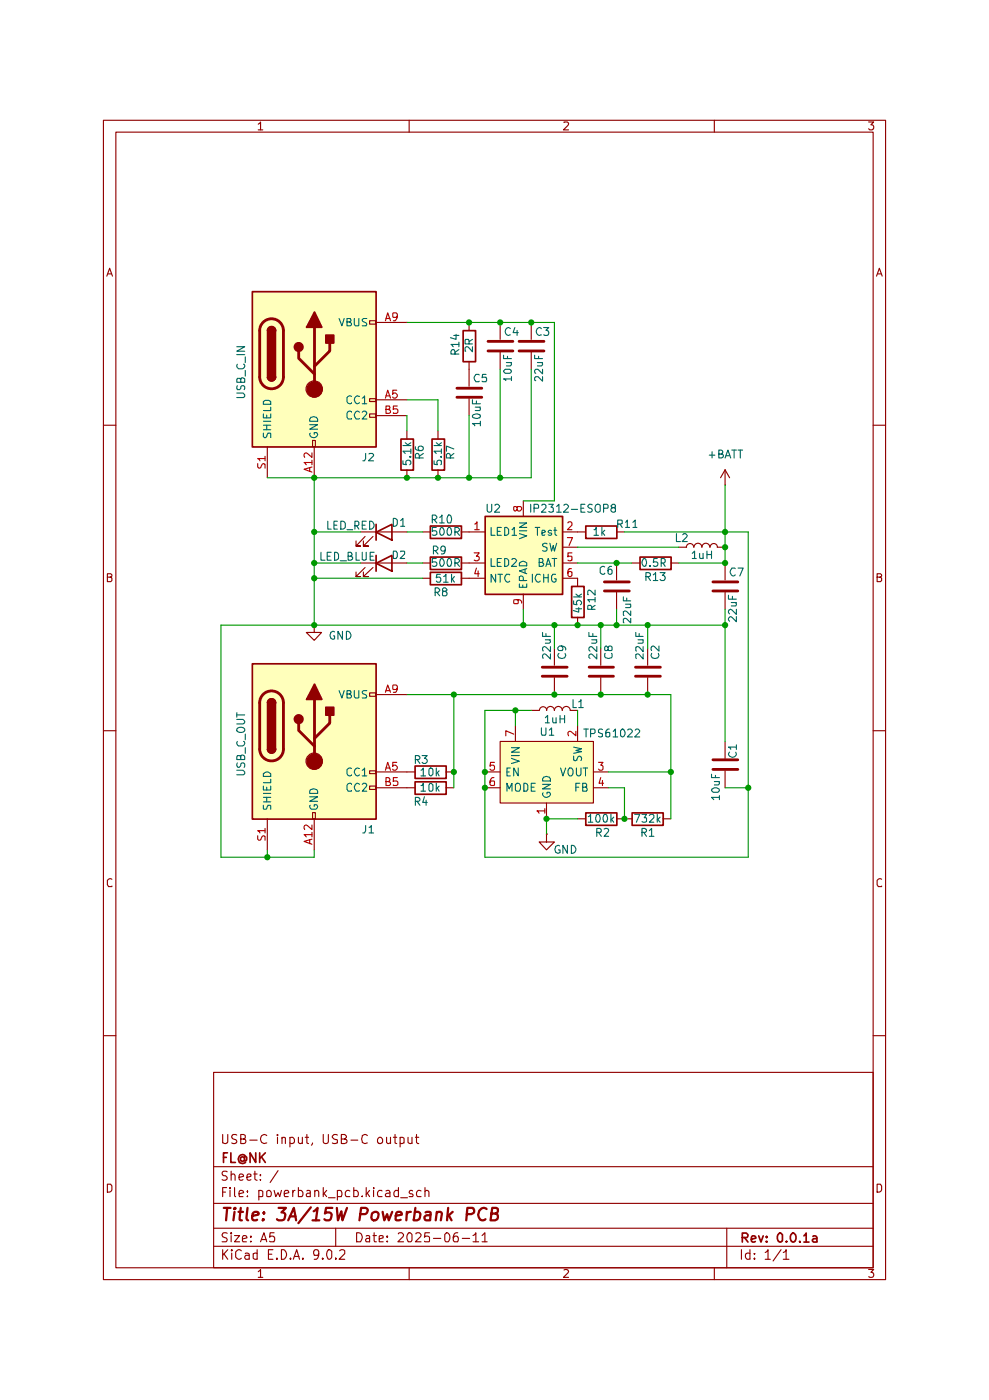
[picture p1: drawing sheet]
<svg xmlns="http://www.w3.org/2000/svg" width="148mm" height="210mm" viewBox="0 0 148 210" stroke-linecap="round" stroke-linejoin="round" font-family="sans-serif">
<g fill="none" stroke="#910000" stroke-width=".17">
<path d="M15.5 18h117.2v173.9h-117.2zM17.4 19.8h113.4v170.3h-113.4zM38.7 18.6l.3-.3v1.2M38.7 19.5h.7M61.3 18v1.8M84.5 18.4v-.1h.5l.2 .2v.1l-.8 .9h.8M107 18v1.8M130.1 18.3h.8l-.4 .4 .3 .1 .1 .2-.1 .4-.5 .1-.2-.2M16 41.4l.4-1.2 .4 1.2M16.2 41.1h.5M131.3 41.4l.4-1.2 .5 1.2M131.5 41.1h.5"/>
<path d="M15.5 63.8h1.9M130.8 63.8h1.9M16.1 86.5h.5l.2-.1v-.2l-.2-.2h-.5v1.2h.5l.2-.2v-.3l-.3-.2M131.4 86.5h.5l.2-.1v-.2l-.2-.2h-.5v1.2h.5l.2-.2v-.3l-.3-.2M15.5 109.6h1.9M130.8 109.6h1.9M16.8 131.8a.45 .45 0 0 0-.7 .2v.7l.2 .2h.5v-.1M132.1 131.8a.45 .45 0 0 0-.7 .2v.7l.2 .2h.5v-.1M15.5 155.3h1.9M130.8 155.3h1.9M16.1 177.5h.5l.2 .3v.6l-.4 .3h-.3zM32 160.8h98.8v29.3h-98.8z"/>
<path d="M32 174.9h98.8M33.4 170.1v1.3h.2h.3l.2-.2v-1.1M33.4 178.7h.4M34 178.1h-.6v1.3M34 175.7l-.5-.1-.2 .3 .1 .3 .4 .1 .2 .2a.33 .33 0 0 1-.2 .5l-.5-.1M34.5 178.1v.1v-.1v.1M34.5 178.5v.9M34.6 176.2l.2-.2 .3 .1 .1 .9M34.6 175.6v1.4M35.1 178.1v1.1l.2 .2M35.5 170.2l-.2-.1-.5 .1a.47 .47 0 0 0 0 .5 .47 .47 0 0 0 .5 .2 .33 .33 0 0 1 .1 .5h-.2h-.5M35.8 179l.7-.2-.1-.2-.4-.1-.2 .2 .1 .7h.5"/>
<path d="M35.8 176.5l.7-.1-.1-.3-.4-.1-.2 .3v.5l.2 .2 .4-.1M36.1 170.8l.6-.1v-.4l-.2-.2h-.4v1.3h.5a.36 .36 0 0 0 .1-.5l-.2-.1M37 176.5l.6-.1v-.3l-.4-.1-.2 .3v.5l.2 .2 .4-.1M37.1 179.3l-.1 .1 .1-.1v.1M37.1 178.6v.1l-.1-.1h.1v.1M37.4 170.9h1.1M38 176h.5M38.2 175.6v1.2l.3 .2M38.8 178.6l.3-.1 .3 .1v.7l-.6 .1M38.8 178.5v1.4M39 176.9v.1l-.1-.1 .1 .1M39 176.1v.2l-.1-.1 .1-.1v.2"/>
<path d="M40 178.6l.4-.1a.59 .59 0 0 1 .1 .9l-.5-.1zM40 170.3l-.1-.1a.64 .64 0 0 0-.9 .6 .64 .64 0 0 0 1 .6M41.1 178.5l.2 .9 .4-.6 .2 .6 .3-.9M41.6 170.1l-.1 .1 .1 .1 .1-.1-.1-.1v.2M41.6 170.5v.9M41.7 175.5l-1.2 1.8M42.2 170.7l.2-.2 .4 .1v.8M42.2 170.5v.9M42.6 179l.7-.2-.2-.3-.4 .1-.1 .6 .1 .2h.5M43.4 170.6l.5-.1a.6 .6 0 0 1 .1 .9h-.1h-.5M43.4 170.5v1.5M43.9 178.5v.9"/>
<path d="M44.2 178.5l-.3 .1v.2M44.7 178.1v1.3l.6-.1a.6 .6 0 0 0-.2-.8l-.4 .1M44.7 170.5v.8l.2 .1h.4M45.3 170.5v.9M45.7 170.5h.5M46 178.6l.1-.1 .4 .1v.8h-.5l-.1-.3 .2-.2 .4-.1M46 170.1v1.3h.2M46.8 171.4l-.1 .3M47.2 178.6a.33 .33 0 0 1 .5 0l.1 .8M47.2 178.5v.9M48.4 170.1v1.1l.3 .2h.2l.3-.2v-1.1M48.4 178.1v1.3"/>
<path d="M48.5 178.9l.4 .5M48.9 178.5l-.5 .6M49.2 179.6h1M50.5 178.6l.5-.1a.67 .67 0 0 1 .1 .9h-.6M50.5 170.2l-.5-.1-.2 .2v.2l.2 .3 .5 .1v.5h-.2h-.5M50.5 178.5v1.4M51.1 170.8h.5l.3-.3v-.2l-.3-.2h-.5v1.3h.8l.1-.4-.1-.1-.3-.1M52.4 178.6l-.4-.1a.59 .59 0 0 0-.1 .9h.5M52.6 170.9h1M53 178.1v1.3l.6-.1a.6 .6 0 0 0-.2-.8l-.4 .1M54.3 179.3l-.1 .1 .1-.1v.1M54.9 178.1v1.3"/>
<path d="M55 170.3l-.2-.2-.5 .2-.1 .4 .1 .6a.64 .64 0 0 0 .7 .1M55 178.9l.4 .5M55.4 178.5l-.5 .6M56 178.1v.1v-.1v.1M56 178.5v.9M56.6 170.7l.2-.2h.3a.6 .6 0 0 1 .1 .9h-.1h-.5v-.2zM57.2 178.6l-.4-.1a.59 .59 0 0 0-.1 .9h.5M57.8 178.6l.5-.1 .1 .2v.7h-.6l-.1-.2 .1-.2 .6-.2M57.9 170.5v.8a.42 .42 0 0 0 .6 .1M58.5 170.5v.9M58.9 170.5h.5M59.2 170.1v1.3h.2"/>
<path d="M59.7 178.1v1.3l-.6-.1a.6 .6 0 0 1 .2-.8l.4 .1M59.9 170.6l.4-.1 .2 .2v.7h-.2h-.4M59.9 170.5v1.5M60 179.6h1M61.1 170.5v.8a.4 .4 0 0 0 .6 .1M61.7 170.5v.9M61.8 178.6l-.3-.1-.2 .2 .2 .3h.2l.2 .2-.1 .2h-.5M62.2 170.5h.5M62.4 170.1v1.2l.2 .1h.1M63.1 178.6l-.4-.1a.59 .59 0 0 0-.1 .9h.5M63.7 178.6l.1-.1 .4 .1 .1 .8M63.7 178.1v1.3"/>
<path d="M131.4 177.5h.5l.2 .3v.6l-.4 .3h-.3zM32 186.9h98.8M32 184.1h98.8M32 180.4h98.8M33.4 187.4v1.4M33.5 188l.6 .8M34 184.9l-.1-.1-.5 .1a.47 .47 0 0 0 0 .5 .47 .47 0 0 0 .5 .2 .34 .34 0 0 1 0 .6h-.6M34.1 187.4l-.7 .8M34.6 184.8l-.1 .1 .1 .1 .1-.1-.1-.1v.2M34.6 185.3v.9M34.7 187.4l-.1 .1h.1h.1l-.1-.1v.1M34.7 187.9v.9"/>
<path d="M35.1 185.3h.8l-.8 .9h.8M36.2 187.5a.4 .4 0 0 0-.6 0l-.3 .2v.8l.3 .2a.4 .4 0 0 0 .6-.1M36.3 185.8l.7-.2-.1-.3h-.4l-.2 .2 .1 .7h.5M36.7 188l.4-.1 .2 .1v.8M37.3 188.2h-.5a.34 .34 0 0 0 0 .6l.5-.1M37.6 186.1l-.1 .1 .1-.1v.1M37.6 185.3v.2l-.1-.1 .1-.1v.2M38.5 188l-.1-.1-.5 .1v.6l.3 .2 .3-.1M38.5 187.4v1.4M38.7 190.7l.3-.4v1.2M38.7 191.5h.7M39 186.2l.5-1.4 .5 1.4"/>
<path d="M39.2 185.8h.7M40.2 188h.5M40.9 187.4h-.7v1.4h.7M41.1 184.8h-.6l-.1 .7 .2-.2 .5 .1v.2v.6l-.7-.1M41.5 188.6l.1 .1-.1 .1-.1-.1 .1-.1v.2M42.2 187.4a.72 .72 0 0 1 .7 .7 .72 .72 0 0 1-.7 .7zM43.5 188.6l.1 .1-.1 .1-.1-.1 .1-.1v.2M43.9 188.8l.5-1.4 .5 1.4M44.1 188.4h.7M45.4 188.6v.2l-.1-.1 .1-.1v.2M47.8 188l-.1 .2h-.6l-.1-.2 .1-.5 .4-.1 .2 .1a1.08 1.08 0 0 1-.3 1.3h-.3M48.3 188.6l.1 .1-.1 .1v-.1v-.1v.2"/>
<path d="M49.1 187.5l.3-.1 .3 .2-.1 1a.33 .33 0 0 1-.5 .1v-.1a1.1 1.1 0 0 1 0-1.1zM50.3 188.6l.1 .1-.1 .1v-.2v.2M50.3 184.1v2.8M50.9 187.5a.48 .48 0 0 1 .7 0v.5l-.8 .8h.8M53.4 184.8a.76 .76 0 0 1 .8 .5 .76 .76 0 0 1-.2 .9h-.6zM54.9 185.3h.5v.9h-.5l-.1-.4 .1-.1 .5-.1M55.9 185.3h.5M56 184.8v1.2l.1 .2h.3M56.8 185.8l.6-.2v-.3h-.2h-.4v.9h.6M58 186.1l.1 .1-.1-.1v.1M58 185.3l.1 .1-.1 .1v-.2v.2M59.7 185l.2-.2h.3l.3 .3v.2l-.9 .9h.9"/>
<path d="M61.1 184.9l.4-.1 .2 .3-.1 1v.1h-.5v-.1a1.05 1.05 0 0 1 0-1.2zM61.3 190.1v1.8M62.3 185l.2-.2h.3l.3 .3v.2l-.9 .9h.9M64.3 184.8h-.6l-.1 .7 .2-.2 .5 .1v.7v.1l-.7-.1M64.9 185.7h1.1M66.9 184.8a.78 .78 0 0 1 .2 1.4h-.3l-.2-.3v-.8zM68.6 184.8a.57 .57 0 0 0-.7 .6l.1 .7 .6 .1 .1-.3-.1-.5-.4-.1-.3 .3M69.3 185.7h1.1M70.9 185.3l.4-.5v1.4M70.9 186.2h.8M72.2 185.3l.4-.5v1.4M72.2 186.2h.8"/>
<path d="M84.5 190.4l.4-.1 .2 .1 .1 .3-.8 .8h.8M107 190.1v1.8M108.9 184.1v6M111.1 187.4v1.4M112.4 188l-.2-.1-.4 .1a.6 .6 0 0 0 .1 .8l.5-.1M112.4 187.4v1.4M113 188.6l.1 .1-.1 .1-.1-.1 .1-.1v.2M113 188h.1h-.1h-.1h.1M114.6 187.8l.5-.4v1.4M114.6 188.8h.8M117 187.4l-1.2 1.7M117.3 187.8l.4-.2 .1-.2v1.4"/>
<path d="M117.3 188.8h.9M130.1 190.3h.8l-.4 .5a.4 .4 0 0 1 .4 .3 .4 .4 0 0 1-.3 .4l-.5-.1"/>
</g>
<g fill="none" stroke="#910000" stroke-width=".25">
<path d="M33.5 173.5h.4M34.1 172.8h-.6v1.5M34.6 172.8v1.5h.7M36.6 173.6a.34 .34 0 0 0-.6 0v.4l.3 .1 .3-.1M36.6 173.4v.6h.3l.1-.5-.4-.3-.2-.1a.72 .72 0 0 0-.7 .7l.2 .5a.72 .72 0 0 0 .9 0M38.3 172.8v1.5l-.8-1.5v1.5M38.9 172.8v1.5M39.2 173.4l.6 .9M39.8 172.8l-.9 .9M111.2 185.5h.7l.2-.4-.3-.2h-.6v1.3M111.5 185.5l.6 .7M112.6 185.8l.6-.2v-.2l-.5-.1-.1 .2v.6l.1 .1 .5-.1"/>
<path d="M113.7 185.3l.3 .9 .3-.9M114.9 186.1v.1l-.1-.1 .1 .1M114.9 185.4v.1h-.1l.1-.1v.1M116.8 184.9h.2l.2 .2v.9l-.2 .2a.72 .72 0 0 1-.6-.6 .72 .72 0 0 1 .4-.7zM117.8 186.1h.1l-.1 .1M118.7 184.9a.76 .76 0 0 1 .6 .6 .76 .76 0 0 1-.4 .7 .72 .72 0 0 1-.6-.6 .72 .72 0 0 1 .4-.7zM119.8 186.1v.1v-.1v.1M120.4 185.3l.4-.4v1.3M120.4 186.2h.8M121.8 185.4l.1-.1 .4 .1 .1 .8M122.4 185.6l-.5 .1-.2 .2v.2l.2 .1 .5-.1"/>
</g>
<g fill="none" stroke="#910000" stroke-width=".34">
<path d="M33.5 181.1h1M34 181.1l-.1 1.9M35.1 181.7l-.1 1.3M35.2 181.1l-.1 .1v.1l.2-.1-.1-.1-.1 .2M35.7 181.7h.7M36.1 181.1l-.2 1.8 .3 .1M37.1 181.1l-.2 1.5 .1 .3 .2 .1M37.8 182.3l.9-.2 .1-.2-.1-.1a.6 .6 0 0 0-.9 .1v.7v.3l.2 .1 .5-.1M39.5 182.8v.1l-.1 .1 .1-.2-.1 .2M39.5 181.8l.1 .1h-.1v-.1v.1M41.7 181.1h1.1l-.6 .7a.48 .48 0 0 1 .6 .3l-.2 .7a.87 .87 0 0 1-1.1 0M43.2 183l.8-1.9 .4 1.9"/>
<path d="M43.4 182.4h.9M46.6 181l-1.9 2.4M46.8 183h1M47 181.6l.6-.5-.3 1.9M49.8 181.1h-.9l-.2 .8 .2-.1 .6 .1 .2 .2-.2 .7-.2 .2h-.4l-.3-.2M50.5 181.1l.1 1.9 .5-1.4 .2 1.4 .7-1.9M54 182h.7a.5 .5 0 0 0 .4-.4 .5 .5 0 0 0-.3-.5h-.7l-.3 1.9M55.8 181.9l.3-.2a.48 .48 0 0 1 .6 .3l-.1 .5a.54 .54 0 0 1-.3 .5 .54 .54 0 0 1-.6-.2l-.1-.3zM57.3 181.7l.3 1.3 .4-1 .3 1 .5-1.3M59.3 182.3l.9-.2-.1-.3-.2-.1-.5 .1-.1 .8v.3l.1 .1 .6-.1M61 181.7l-.1 1.3M61.6 181.7a.48 .48 0 0 0-.6 .3"/>
<path d="M62.1 181.8l.6-.1 .3 .3-.2 .8-.3 .2-.5-.1M62.2 181.1l-.2 1.9M63.8 181.8l.1-.1 .6 .1-.1 1.2M64.5 182.1l-.6 .1-.3 .3 .1 .4 .1 .1 .6-.1M65.4 181.9a.44 .44 0 0 1 .8 0l-.2 1.1M65.4 181.7l-.1 1.3M67.1 181.1l-.1 1.9M67.2 182.2l.4 .8M67.8 181.7l-.7 .7M69.9 182h.7l.4-.1v-.2v-.5l-1-.1-.2 1.9M72.9 181.3a.62 .62 0 0 0-.8-.1 .99 .99 0 0 0-.5 .9 .99 .99 0 0 0 .6 .9l.5-.2M73.6 181.9h.8l.2-.3-.1-.4-.8-.1-.2 1.9h.7l.3-.2 .1-.3a.48 .48 0 0 0-.3-.6"/>
</g>
<g fill="#ffb">
<path d="M37.8 43.7h18.5v23.3h-18.5z"/>
<path d="M74.9 111.2h14v9.2h-14z"/>
<path d="M72.6 77.4h11.6v11.7h-11.6z"/>
<path d="M37.8 99.5h18.5v23.3h-18.5z"/>
</g>
<path d="M38.9 49.6v6.9M73.1 51.2h3.7M73.1 52.6h3.7M77.8 51.2h3.7M77.8 52.6h3.7" fill="none" stroke="#910000" stroke-width=".42"/>
<path d="M55.4 48.1h.9v.5h-.9zM55.4 59.8h.9v.4h-.9zM74.9 48.3v2.6M74.9 52.7v2.7M79.6 48.3v2.6M79.6 52.7v2.7M46.8 66h.4v1h-.4zM55.4 62.1h.9v.5h-.9z" fill="none" stroke="#910000" stroke-width=".17"/>
<path d="M37.8 43.7h18.5v23.3h-18.5z" fill="none" stroke="#910000" stroke-width=".25"/>
<path d="M40.1 49.6h1.2v6.9h-1.2z" fill="#910000"/>
<path d="M40.1 49.6h1.2v6.9h-1.2zM40.1 49.6a.59 .59 0 0 1 .6-.6 .59 .59 0 0 1 .6 .6" fill="none" stroke="#910000" stroke-width=".25"/>
<path d="M40.3 49.2a.59 .59 0 0 1 .6-.2 .59 .59 0 0 1 .4 .6h-1.2z" fill="#910000"/>
<path d="M40.1 49.6a.59 .59 0 0 1 .6-.6 .59 .59 0 0 1 .6 .6M40.1 56.5a.59 .59 0 0 0 .6 .6 .59 .59 0 0 0 .6-.6" fill="none" stroke="#910000" stroke-width=".25"/>
<path d="M38.9 49.6a1.78 1.78 0 0 1 1.8-1.8 1.78 1.78 0 0 1 1.8 1.8M38.9 56.5a1.78 1.78 0 0 0 1.8 1.8 1.78 1.78 0 0 0 1.8-1.8" fill="none" stroke="#910000" stroke-width=".42"/>
<path d="M40.1 56.5h1.2a.59 .59 0 0 1-.6 .6 .59 .59 0 0 1-.6-.6z" fill="#910000"/>
<path d="M40.1 56.5a.59 .59 0 0 0 .6 .6 .59 .59 0 0 0 .6-.6" fill="none" stroke="#910000" stroke-width=".25"/>
<path d="M42.5 49.6v6.9" fill="none" stroke="#910000" stroke-width=".42"/>
<circle cx="44.7" cy="52" r=".64" fill="#910000"/>
<circle cx="44.7" cy="52" r=".64" fill="none" stroke="#910000" stroke-width=".25"/>
<path d="M47.1 46.8l1.1 2.3h-2.3z" fill="#910000"/>
<path d="M47.1 46.8l1.1 2.3h-2.3z" fill="none" stroke="#910000" stroke-width=".25"/>
<path d="M44.7 52.6v1.1l2.4 2.4M47.1 49.1v9.3M49.4 51.4v1.2l-2.3 2.3" fill="none" stroke="#910000" stroke-width=".42"/>
<circle cx="47.1" cy="58.4" r="1.23" fill="#910000"/>
<circle cx="47.1" cy="58.3" r="1.23" fill="none" stroke="#910000" stroke-width=".17"/>
<path d="M48.8 50.2h1.2v1.2h-1.2z" fill="#910000"/>
<g fill="none" stroke="#910000" stroke-width=".25">
<path d="M48.8 50.2h1.2v1.2h-1.2zM69.4 49.6h1.8v4.6h-1.8zM56.3 79.8l2.4-1.2v2.4zM56.3 78.6v2.4M60.1 65.8h1.8v4.7h-1.8zM64.5 78.9h4.6v1.8h-4.6zM64.7 65.8h1.9v4.7h-1.9zM72.7 77.4h11.6v11.7h-11.6zM87.8 78.9h4.6v1.8h-4.6zM37.8 99.5h18.5v23.3h-18.5zM85.6 87.9h1.9v4.7h-1.9zM95.9 83.5h4.6v1.9h-4.6z"/>
<path d="M62.2 117.2h4.6v1.9h-4.6zM62.2 114.9h4.6v1.8h-4.6zM87.8 121.9h4.6v1.8h-4.6zM94.7 121.9h4.7v1.8h-4.7z"/>
</g>
<g fill="none" stroke="#910000" stroke-width=".17">
<path d="M56.3 48.3h4.7M56.3 59.9h4.7M70.3 48.3v1.2M70.3 54.2v3.7M70.3 59.8v2.5M40 67v4.6M47.1 67v4.6M54 79.8h7M56.3 62.3h4.7M61 64.6v1.2M61 70.4v1.2M63.3 79.8h1.1"/>
<path d="M65.6 64.6v1.2M65.6 70.4v1.2M69.1 79.8h3.5M78.4 75.1v2.3M84.2 79.8h3.5M92.4 79.8h1.2M108.6 72.7h.1M108.6 70.4v2.3M108.6 70.4l-.7 1.2M108.6 70.4l.7 1.2M54.7 80.4l-1.4 1.5h.7h-.7v-.8M55.9 80.4l-1.5 1.5h.8h-.8v-.8"/>
<path d="M70.3 84.4h2.3M70.3 86.7h2.3M78.4 89.1v2.3M84.2 86.7h2.3v1.2M84.2 82h2.3M84.2 84.4h2.3M86.5 92.5v1.2M92.4 84.4v2.6M92.4 88.8v2.6M94.7 84.4h1.1M100.5 84.4h1.2M101.7 82h1.2"/>
<path d="M102.8 82a.55 .55 0 0 1 .6-.5 .55 .55 0 0 1 .5 .5M104 82a.59 .59 0 0 1 .6-.6 .59 .59 0 0 1 .6 .6 .59 .59 0 0 1 .5-.6 .59 .59 0 0 1 .6 .6M106.4 82a.55 .55 0 0 1 .5-.5 .55 .55 0 0 1 .6 .5M107.4 82h1.2M108.6 84.4v2.6M108.6 88.8v2.6M55.4 103.9h.9v.5h-.9zM55.4 115.6h.9v.4h-.9zM55.4 117.9h.9v.5h-.9zM61 115.7h1.1M61 118.1h1.1M66.8 115.7h1.2"/>
<path d="M66.8 118.1h1.2M72.6 115.7h2.3M72.6 118.1h2.3M74.9 111.2h14v9.2h-14zM77.2 108.8v2.4M79.6 106.5h1.2M80.8 106.5a.55 .55 0 0 1 .6-.5 .55 .55 0 0 1 .5 .5M81.9 106.5a.59 .59 0 0 1 .6-.6 .59 .59 0 0 1 .6 .6 .59 .59 0 0 1 .6-.6 .59 .59 0 0 1 .5 .6 .59 .59 0 0 1 .6-.6 .59 .59 0 0 1 .6 .6h1.1M86.5 108.8v2.4M88.9 115.7h2.3M88.9 118.1h2.3M108.6 111.2v2.5"/>
<path d="M108.6 115.6v2.5M46.8 121.8h.4v1h-.4zM81.9 125.1v1.1h1.2l-1.2 1.2-1.1-1.2h1.1M81.9 125.1h.1M81.9 120.4v2.4M86.5 122.8h1.2M92.4 122.8h2.3M99.3 122.8h1.2"/>
</g>
<g fill="none" stroke="#b90000" stroke-width=".17">
<path d="M57.7 48.1l.4-1.2 .4 1.2M57.7 59.7l.4-1.2 .4 1.2M57.8 47.8h.6M57.8 59.4h.6M59.4 58.5h-.6v.6l.2-.2h.3l.2 .3v.2l-.2 .3h-.3l-.2-.2M59.5 47.4l-.1 .2h-.5l-.1-.6 .6-.1 .1 .2v.5l-.1 .3-.2 .2h-.3M38.6 69.5v.5l.2 .2h.1l.2-.2 .2-.4 .2-.1 .2 .1v.6M39.7 68.7h-1.1l.3 .4M39.7 68.4v.7M46.4 70.1v.6M46.7 70l-1.1 .4 1.1 .4M46.7 69.3h-1.1l.3 .4"/>
<path d="M46.7 67.9v.7l-.8-.7-.3 .1v.2v.4M46.7 69v.7M57.8 61.4l.5-.1 .1-.2-.1-.2h-.5v1.1h.5l.2-.2v-.2l-.1-.1-.2-.1M59.5 60.9h-.6v.5v-.1h.5l.2 .2v.3l-.2 .2h-.5v-.1M71.1 78.6l.4-.4v1.2M71.1 79.4h.7M77.5 76.1l.1-.2h.4l.1 .2v.3l-.2 .2h-.3l-.1-.1v-.4l-.2-.2-.3 .1v.5l.1 .1 .4-.2M85.1 78.4l.2-.2h.2l.2 .2v.3l-.7 .7h.7M71 82.9h.8l-.4 .5h.2l.2 .2-.1 .4-.2 .1-.5-.1M71.4 85.2l-.3 .8h.7M71.6 85.6v.8M77.5 89.9l.1 .1v.4l-.6 .1v-.1v-.5h.8l.3 .3v.2"/>
<path d="M85 80.6h.8l-.5 1.2M85.6 85.3h-.3l-.2 .2v.8l.2 .1h.2l.2-.1v-.5l-.4-.1-.2 .1v.1M85.7 82.9h-.6v.6v-.1l.6 .1v.5l-.2 .1-.4-.1M74 116.6h-.3l-.1 .2-.2 .3v.5l.2 .2 .5-.1-.1-.6h-.4l-.2 .2M74.1 114.3h-.6l-.1 .6 .2-.2h.3l.2 .2v.4l-.2 .2h-.3l-.2-.2M77 110.1l-1.2-.5v.7M86.3 109.6v.7l-.7-.6a.33 .33 0 0 0-.5 .1l.1 .5M89.7 114.3h.6l-.3 .4h.2l.1 .2v.4l-.1 .2h-.4l-.1-.2M90 116.6l-.3 .8h.7M90.3 117v.8M81.6 121.6h-1.2l.4 .3M81.6 121.2v.7"/>
</g>
<g fill="none" stroke="#006665" stroke-width=".17">
<path d="M50.8 47.8l.4 1.1 .4-1.1M52 48.3h.5l.1-.2-.1-.3h-.5v1.1h.5l.2-.2v-.2l-.4-.2M52.7 59.4a.45 .45 0 0 0-.7 .2v.6a.37 .37 0 0 0 .3 .3 .37 .37 0 0 0 .4-.1M53.1 47.8v.9l.2 .2 .5-.1v-1M53.8 59.4h-.2a.57 .57 0 0 0-.5 .6l.2 .4a.34 .34 0 0 0 .5 0M54.3 59.7l.3-.3v1.1M54.9 47.8h-.5l-.1 .1v.2l.1 .2 .5 .1v.2v.3h-.6M39.5 64.9v.5l.1 .2h.2l.2-.2 .1-.5h.4l.1 .7M39.5 62.1v.6h1.1v-.6M39.5 60.2l.2-.2h.6l.3 .2v.4h-1.1zM39.5 64.4h1.1M39.5 63.8h1.1"/>
<path d="M39.5 63.2h1.1M40 62.2v.5M40 63.8v.6M40.6 61v.6h-1.1M46.4 63.7h1.2l-1.2 .6h1.2M46.5 64.9a.57 .57 0 0 0 .4 .8 .57 .57 0 0 0 .7-.5l-.2-.3h-.3v.2M46.6 62.6a.64 .64 0 0 1 .7-.1 .64 .64 0 0 1 .3 .7h-1.2v-.4zM52.7 61.8v-.1a.42 .42 0 0 0-.7 .3v.6l.2 .2h.5v-.1M53.8 61.8a.34 .34 0 0 0-.5 0l-.2 .3 .1 .5 .1 .2 .5-.1M54.3 61.8l.1-.2h.3l.2 .3v.2l-.6 .7h.6M54.3 60.5h.6M73.6 79.1v1.2h.6"/>
<path d="M74.5 79.7h.4M75.1 79.1h-.6v1.2h.6M75.6 79.1a.48 .48 0 0 1 .6 .3v.6l-.3 .3h-.3zM76.7 79.4l.3-.3v1.2M77.8 78.4h1.1l-1.1 .7h1.1M77.8 79.6h1.1M80.2 79.1h.7M80.5 79.1v1.2M81.2 79.9l.5-.1-.2-.3-.3 .1v.6l.1 .1 .3-.1M82.6 79.6l-.3-.1-.2 .2 .2 .2h.3v.3l-.1 .1-.4-.1M83 79.5h.4M83.1 79.1v1l.3 .2"/>
<path d="M73.6 83.7v1.2h.6M74.3 86.1v1.2l-.7-1.2v1.2M74.5 84.3h.4M74.6 86.1h.7M74.9 86.1v1.2M75.1 83.7h-.6v1.2h.6M75.6 83.7a.48 .48 0 0 1 .6 .4v.6l-.3 .2h-.3zM76.4 86.2l-.5-.1a.67 .67 0 0 0-.3 .7 .67 .67 0 0 0 .5 .5l.3-.2M76.7 83.9l.2-.2h.2l.3 .4-.8 .8h.8M76.7 80.3h.7M77.8 80l1.1 .3-1.1 .5M77.8 87.5v.6h1.1v-.6"/>
<path d="M77.8 84.4l.7-.2 .4 .2v.4h-1.1zM78.3 87.7v.4M78.4 87l-.1-.6h-.2h-.3v.6h1.1M78.7 85.3v.6M78.9 85.3l-1.1 .3 1.1 .4M79.8 86.1v1.2M80.8 84.3l.5-.1 .1-.2-.2-.3h-.4v1.2h.4a.33 .33 0 0 0 .2-.4l-.2-.2M80.9 86.2l-.5-.1a.67 .67 0 0 0-.2 .7 .67 .67 0 0 0 .5 .5l.2-.2M81.4 86.1v1.2M81.4 86.6h.7M81.8 84.9l.3-1.2 .4 1.2M81.9 84.6h.6"/>
<path d="M82 81.5l-.5-.1-.2 .2v.2l.1 .2 .6 .1v.4l-.2 .1-.5-.1M82.1 86.1v1.2M82.4 81.4l.2 1.2 .3-.8 .2 .8 .3-1.2M82.7 83.7h.7M83.1 83.7v1.2M83.2 86.1h-.4l-.2 .3 .1 .7a.34 .34 0 0 0 .6 0v-.3h-.2M75.9 118.6v-1.2l.4 .9 .4-.9v1.2M75.9 115.7h.4M76.5 115.1h-.6v1.2h.6M76.6 113.7l1.2 .4-1.2 .4M76.6 112.1h1.2l-1.2 .7h1.2M76.6 113.3h1.2"/>
<path d="M77.2 117.6a.41 .41 0 0 1 .7 0l.1 .7-.2 .3h-.4l-.2-.2zM77.6 115.1v1.2l-.6-1.2v1.2M78.5 117.4a.48 .48 0 0 1 .6 .4v.6l-.2 .2h-.4zM79.6 118h.4M80.2 117.4h-.6v1.2h.6M81.3 117.6h1.2l-1.2 .7h1.2M81.4 118.9l-.1 .1a.57 .57 0 0 0 .7 .5l.3-.1a.34 .34 0 0 0 0-.6h-.3v.2M81.4 116.5l.4-.1 .5 .1 .2 .3v.3h-1.2v-.3zM84 115.1l.3 1.2 .5-1.2M85.3 115.1h.3a.78 .78 0 0 1 0 1.2h-.3a.78 .78 0 0 1 0-1.2zM85.9 113.4v.6h.2h.3l.2-.5 .3-.1 .2 .2-.1 .4M85.9 112l1.2 .3-.8 .2 .8 .2-1.2 .2"/>
<path d="M86.3 118h.4M86.4 115.1v1a.34 .34 0 0 0 .2 .2 .34 .34 0 0 0 .4-.1v-1.1M86.9 117.4h-.6v1.2M87.3 118l.6-.1v-.3l-.2-.2h-.4v1.2h.6l.1-.3-.3-.3M87.4 115.1h.7M87.7 115.1v1.2"/>
</g>
<path d="M68.5 58.2h3.7M68.5 59.6h3.7M90.6 87.2h3.7M90.6 88.6h3.7M106.8 87.2h3.7M106.8 88.6h3.7M38.9 105.4v6.9M106.8 115.4h3.7M106.8 113.9h3.7" fill="none" stroke="#910000" stroke-width=".42"/>
<path d="M40.1 105.4h1.2v6.9h-1.2z" fill="#910000"/>
<path d="M40.1 105.4h1.2v6.9h-1.2zM40.1 105.4a.59 .59 0 0 1 .6-.6 .59 .59 0 0 1 .6 .6" fill="none" stroke="#910000" stroke-width=".25"/>
<path d="M40.3 104.9a.59 .59 0 0 1 .6-.1 .59 .59 0 0 1 .4 .6h-1.2z" fill="#910000"/>
<path d="M40.1 105.4a.59 .59 0 0 1 .6-.6 .59 .59 0 0 1 .6 .6M40.1 112.3a.59 .59 0 0 0 .6 .6 .59 .59 0 0 0 .6-.6" fill="none" stroke="#910000" stroke-width=".25"/>
<path d="M38.9 105.4a1.78 1.78 0 0 1 1.8-1.8 1.78 1.78 0 0 1 1.8 1.8M38.9 112.3a1.78 1.78 0 0 0 1.8 1.8 1.78 1.78 0 0 0 1.8-1.8" fill="none" stroke="#910000" stroke-width=".42"/>
<path d="M40.1 112.3h1.2a.59 .59 0 0 1-.6 .6 .59 .59 0 0 1-.6-.6z" fill="#910000"/>
<path d="M40.1 112.3a.59 .59 0 0 0 .6 .6 .59 .59 0 0 0 .6-.6" fill="none" stroke="#910000" stroke-width=".25"/>
<path d="M42.5 105.4v6.9" fill="none" stroke="#910000" stroke-width=".42"/>
<circle cx="44.7" cy="107.8" r=".64" fill="#910000"/>
<circle cx="44.7" cy="107.8" r=".64" fill="none" stroke="#910000" stroke-width=".25"/>
<path d="M47.1 102.6l1.1 2.3h-2.3z" fill="#910000"/>
<path d="M47.1 102.6l1.1 2.3h-2.3z" fill="none" stroke="#910000" stroke-width=".25"/>
<path d="M44.7 108.4v1.1l2.4 2.4M47.1 104.9v9.3M49.4 107.2v1.2l-2.3 2.3" fill="none" stroke="#910000" stroke-width=".42"/>
<circle cx="47.1" cy="114.2" r="1.23" fill="#910000"/>
<circle cx="47.1" cy="114.1" r="1.23" fill="none" stroke="#910000" stroke-width=".17"/>
<path d="M48.8 106h1.2v1.2h-1.2z" fill="#910000"/>
<path d="M56.3 84.5l2.4-1.2v2.3zM56.3 83.3v2.3M64.5 83.5h4.6v1.9h-4.6zM64.5 85.8h4.6v1.9h-4.6zM48.8 106h1.2v1.2h-1.2z" fill="none" stroke="#910000" stroke-width=".25"/>
<g fill="none" stroke="#910000" stroke-width=".17">
<path d="M47.1 93.7v1.1h1.1l-1.1 1.2-1.2-1.2h1.2M47.1 93.7h.1M54 84.4h7M54.7 85.1l-1.4 1.3h.7h-.7v-.6M55.9 85.1l-1.5 1.3h.8h-.8v-.6M63.3 84.4h1.1M63.3 86.7h1.1M69.1 84.4h1.2M69.1 86.7h1.2M83.1 97.2v2.5M90 97.2v2.5M97 97.2v2.5"/>
<path d="M56.3 104.1h4.7M56.3 115.7h4.7M56.3 118.1h4.7M83.1 101.6v2.5M90 101.6v2.5M97 101.6v2.5M40 122.8v4.6M47.1 122.8v4.6"/>
</g>
<g fill="none" stroke="#b90000" stroke-width=".17">
<path d="M57.7 103.8l.4-1.1 .4 1.1M57.7 115.5l.4-1.2 .4 1.2M57.8 117.2l.5-.1 .1-.2-.1-.2-.5-.1v1.2h.5l.2-.2v-.2l-.1-.1-.2-.1M57.8 103.5h.6M57.8 115.1h.6M59.4 114.3h-.6v.6l.2-.2h.3l.2 .3v.2l-.2 .3h-.3l-.2-.2M59.5 103.2l-.1 .2h-.5l-.1-.1 .1-.6h.5l.1 .2v.5l-.1 .3-.5 .1M59.5 116.6h-.6v.6v-.1h.5l.2 .2v.3l-.2 .2h-.5v-.1M38.6 125.3v.5l.2 .2h.1l.2-.2 .2-.4 .2-.1 .2 .1v.6M39.7 124.5h-1.1l.3 .4M39.7 124.2v.7M46.4 125.9v.6"/>
<path d="M46.7 125.8l-1.1 .4 1.1 .4M46.7 125.1h-1.1l.3 .4M46.7 123.7v.7l-.8-.7-.3 .1v.2v.4M46.7 124.8v.7"/>
</g>
<g fill="none" stroke="#006665" stroke-width=".17">
<path d="M39.5 117.9v.5h1.1v-.5M39.5 116l.1-.1a.62 .62 0 0 1 1 .1v.4h-1.1zM39.5 119.5h1.1M39.5 119h1.1M40 118v.4M40 119.5v.7M40.6 116.8v.5h-1.1M46.4 119.5h1.2l-1.2 .6h1.2M46.5 118.4a.73 .73 0 0 1 1.1 .2v.4h-1.2zM50.8 103.5l.4 1.1 .4-1.1M52 104.1h.5l.1-.2-.1-.4h-.5v1.1h.5l.2-.1v-.2l-.4-.2M52.7 115.2a.45 .45 0 0 0-.7 .2v.6a.37 .37 0 0 0 .3 .3 .37 .37 0 0 0 .4-.1"/>
<path d="M52.7 117.6v-.1a.42 .42 0 0 0-.7 .3v.6l.2 .2h.5v-.1M53.1 103.5v1l.2 .1h.5v-1.1M53.8 115.2l-.2-.1a.57 .57 0 0 0-.5 .7l.2 .4a.34 .34 0 0 0 .5 0M53.8 117.6a.34 .34 0 0 0-.5 0l-.2 .3 .1 .5 .1 .2 .5-.1M54.3 115.5l.3-.4v1.2M54.3 117.6l.1-.2h.3l.2 .3v.2l-.6 .7h.6M54.3 116.3h.6M54.9 103.5h-.5l-.1 .2v.2l.1 .2 .5 .1v.2v.2h-.6M39.5 120.7v.6h.4l.2-.6 .5 .1v.5M39.5 120.2h1.1M46.5 120.7l-.1 .3 .3 .3h.6l.2-.1a.33 .33 0 0 0-.1-.6h-.3v.3"/>
</g>
<path d="M81.2 100h3.8M81.2 101.4h3.8M88.3 100h3.6M88.3 101.4h3.6M95.2 100h3.7M95.2 101.4h3.7" fill="none" stroke="#910000" stroke-width=".42"/>
<g fill="none" stroke="#090" stroke-width=".17">
<path d="M61 48.3h22.1v26.8h-4.7M61 59.9h4.6v4.7M74.9 55.4v16.2M79.6 55.4v16.2h-39.6M47.1 79.8h6.9M47.1 71.6v22.1M61 62.3v2.3M61 79.8h2.3M70.3 62.3v9.3M93.6 79.8h18.5v48.7h-39.5v-22h7M108.6 72.7v11.7h-6.9M47.1 84.4h6.9"/>
<path d="M47.1 86.7h16.2M61 84.4h2.3M78.4 91.4v2.3M83.1 93.7v3.5M86.5 82h15.2M86.5 84.4h8.2M90 93.7v3.5M92.4 91.4v2.3M97 93.7v3.5M108.6 93.7h-75.5v34.8h14v-1.1M108.6 91.4v19.8M61 104.1h39.5v18.7"/>
<path d="M68 104.1v14M77.2 106.5v2.3M86.5 106.5v2.3M91.2 118.1h2.4v4.7M91.2 115.7h9.3M108.6 118.1h3.5M40 127.4v1.1M86.5 122.8h-4.6v2.3"/>
</g>
<g fill="#090">
<circle cx="79.6" cy="48.3" r=".47"/>
<circle cx="74.9" cy="71.6" r=".47"/>
<circle cx="47.1" cy="71.6" r=".47"/>
<circle cx="65.6" cy="71.6" r=".47"/>
<circle cx="61" cy="71.6" r=".47"/>
<circle cx="74.9" cy="48.3" r=".47"/>
<circle cx="70.3" cy="48.3" r=".47"/>
<circle cx="70.3" cy="71.6" r=".47"/>
<circle cx="47.1" cy="79.8" r=".47"/>
<circle cx="112.1" cy="118.1" r=".47"/>
<circle cx="72.6" cy="118.1" r=".47"/>
<circle cx="81.9" cy="122.8" r=".47"/>
<circle cx="72.6" cy="115.7" r=".47"/>
<circle cx="100.5" cy="115.7" r=".47"/>
<circle cx="77.2" cy="106.5" r=".47"/>
<circle cx="93.6" cy="122.8" r=".47"/>
<circle cx="86.5" cy="93.7" r=".47"/>
<circle cx="92.4" cy="93.7" r=".47"/>
<circle cx="92.4" cy="84.4" r=".47"/>
<circle cx="108.6" cy="79.8" r=".47"/>
<circle cx="108.6" cy="82" r=".47"/>
<circle cx="108.6" cy="93.7" r=".47"/>
<circle cx="78.4" cy="93.7" r=".47"/>
<circle cx="68" cy="104.1" r=".47"/>
<circle cx="68" cy="115.7" r=".47"/>
<circle cx="40" cy="128.5" r=".47"/>
<circle cx="47.1" cy="86.7" r=".47"/>
<circle cx="47.1" cy="84.4" r=".47"/>
<circle cx="47.1" cy="93.7" r=".47"/>
<circle cx="97" cy="104.1" r=".47"/>
<circle cx="97" cy="93.7" r=".47"/>
<circle cx="90" cy="104.1" r=".47"/>
<circle cx="83.1" cy="104.1" r=".47"/>
<circle cx="90" cy="93.7" r=".47"/>
<circle cx="83.1" cy="93.7" r=".47"/>
<circle cx="108.6" cy="84.4" r=".47"/>
</g>
<g fill="none" stroke="#006665" stroke-width=".17">
<path d="M35.5 58.9h.9l.3 .3v.2l-.2 .2h-1M35.5 52h1.2l-1.2 .7h1.2M35.5 53.2h1.2M35.6 57.8l-.1 .2 .1 .4h.3l.3-.6h.3l.2 .2-.1 .4M35.6 54.6a.45 .45 0 0 0 .1 .7h.6a.37 .37 0 0 0 .4-.3 .37 .37 0 0 0-.2-.4M36.1 56.9v-.2l.1-.1 .5 .2v.5h-1.2l.1-.6h.3l.2 .2v.4M36.7 53.5v.9M36.7 55.5v.9M68 50.3h.7M68.2 53.1v-.4l-.2-.3a.33 .33 0 0 0-.4 .3v.4h1.1M68.3 50.1v.8l-.8-.3M68.7 51.6h-1.1l.3 .4"/>
<path d="M68.7 52.4l-.5 .4M68.7 51.3v.7M70.3 51.6l-.1-.7h-.4l-.1 .7h1.1M70.8 59.9v.6h1.2M70.8 52v.7l-.8-.7h-.2l-.1 .2v.5h.1M70.8 50.9l-.5 .3M71.8 56.2l-.5-.1-.1 .2a.63 .63 0 0 0 .1 .9l.5-.1M72.8 56.1h-.5l-.1 .5h.6l.1 .1-.1 .5-.6-.1M75.4 55.6l.3-.2h.7l.1 .1 .1 .2-.2 .3h-.7zM75.4 53.3v.5h1.2M75.9 54.4h.7M76 53.4v.4"/>
<path d="M76.5 49.3a.33 .33 0 0 0-.6-.1 .57 .57 0 0 0-.2 .7 .57 .57 0 0 0 .8 .3M76.5 54.4l.1 .3-.1 .2h-.6M76.6 56.8h-1.2l.4 .3M76.6 56.5v.6M77.1 49.1l-.2 .8h.7M77.5 49.5v.8M80.1 53.3v.5h1.2M80.5 54.4h.8M80.7 53.4v.4M81.1 49.3a.33 .33 0 0 0-.5-.1 .57 .57 0 0 0-.2 .7 .57 .57 0 0 0 .7 .3M81.2 54.4l.1 .3-.2 .2h-.6M81.3 56.5v.6l-.7-.6h-.3l-.2 .1v.4l.2 .1"/>
<path d="M81.3 55.4v.6l-.7-.6h-.3l-.2 .1v.3l.2 .2M81.4 49.1h.8l-.4 .4a.4 .4 0 0 1 .4 .3 .4 .4 0 0 1-.2 .5l-.6-.1M49.1 78.1v1.2h.5M50 78.7h.5M50.5 78.1h-.5v1.2h.5M51.1 78.1l.5 .1 .1 .3v.6l-.3 .2h-.3zM52 79.4h.8M53.2 78.8h.4l.2-.1v-.4l-.2-.2h-.4v1.2M53.4 78.8l.4 .5M54.3 78.7h.4M54.8 68v.7l-.2 .4h-.2M54.9 78.1h-.6v1.2h.6"/>
<path d="M55.3 68.1l.5-.1 .2 .2v.1l-.8 .8h.8M55.4 78.1h.2a.65 .65 0 0 1 .4 1l-.4 .2h-.2zM58.9 77.7h.3l.3 .3v.6a.48 .48 0 0 1-.6 .3zM60 78.1l.4-.4v1.2M60 78.9h.6M60.4 69.1v.5l.5 .1-.1-.2 .1-.4 .1-.1 .5 .1 .1 .4-.2 .2M60.4 66.8h1.2M60.7 66.4l.5 .4M61.4 68.5l.1-.1 .1 .1-.1 .1-.1-.1h.2M61.6 67.6h-1.2l.3 .4M61.6 67.3v.7M61.6 66.4l-.6 .3"/>
<path d="M62.2 67v.3a.81 .81 0 0 0 1.2 0 .4 .4 0 0 0-.3-.4 .4 .4 0 0 0-.4 .2v.4l.2 .1M62.8 68.7v-.5a.33 .33 0 0 0-.4-.2l-.2 .2v.5h1.2M63.4 68l-.6 .4M64.8 77.9h.4l.2-.3v-.1l-.2-.3h-.4v1.2M65 69.1v.5l.5 .1-.1-.2 .1-.4 .2-.1 .4 .1-.1 .6M65 66.8h1.1M65 77.9l.4 .5M65.4 79.1h-.6v.6v-.1h.5l.1 .2v.3l-.2 .2-.4-.1M65.4 66.4l.5 .4M65.9 77.6l.3-.4v1.2M65.9 78.4h.6M66 68.5l.1-.1v.2l-.1-.1h.1"/>
<path d="M66.1 67.6h-1.1l.4 .4M66.1 79.1a.62 .62 0 0 1 .5 .6 .62 .62 0 0 1-.5 .6 .78 .78 0 0 1 0-1.2zM66.1 67.3v.7M66.1 66.4l-.4 .3M67.2 79.1h.2a.78 .78 0 0 1 0 1.2h-.2a.78 .78 0 0 1 0-1.2zM67.2 77.2h.2l.2 .2v.3l-.1 .7h-.4l-.1-.4 .1-.6zM67.5 68.7v-.5a.33 .33 0 0 0-.4-.2l-.2 .2v.5h1.1M68 67.3l-1.1-.4v.7M68 68l-.5 .4M68.2 79.8h.4l.2-.3v-.2l-.2-.2h-.4v1.2M68.4 79.8l.4 .5M70.8 62.3a.78 .78 0 0 1 1.2 0v.2a.78 .78 0 0 1-1.2 0z"/>
<path d="M71.2 61h.8M71.4 60.1v.4M71.9 61l.1 .2-.1 .4h-.7M72 63.5h-1.2l.3 .3M72 63.2v.6M73 75.6v.9a.35 .35 0 0 0 .3 .3 .35 .35 0 0 0 .4-.3v-.9M74.2 75.8l.1-.2h.3l.2 .3-.7 .9h.7M79.5 75.6v1.2M80 76.2h.6l.1-.4-.2-.2h-.5v1.2M81.2 75.8l.1-.2h.3l.2 .2v.3l-.7 .7h.7M82.2 75.6h.7l-.4 .4h.2l.2 .2v.5l-.2 .1-.5-.1M83.4 75.9l.3-.3v1.2"/>
<path d="M83.4 76.8h.7M84.5 75.8l.2-.2h.2l.3 .3-.8 .9h.8M85.6 76.4h.9M87 76.2h.5M87.6 75.6h-.6v1.2h.6M88.7 75.7l-.4-.1-.2 .3 .2 .3a.31 .31 0 0 1 .4 .2 .31 .31 0 0 1-.2 .4l-.4-.1M89 79.4h.2l.1-.3v1.2M89.2 75.8a.41 .41 0 0 1 .7 0v.8a.41 .41 0 0 1-.7 0v-.2zM90.2 79.1v1.2M90.3 79.8l.3 .5M90.4 76.2h.6l.1-.4-.2-.2h-.5v1.2M90.6 79.5l-.4 .4"/>
<path d="M91.8 76.1l-.3-.2 .3-.3h.2l.2 .2v.2l-.4 .1a.34 .34 0 0 0-.3 .3 .34 .34 0 0 0 .1 .3l.2 .1 .4-.1v-.5l-.2-.1M92.5 78.6l.7-.1v-.4l-.7-.1v1.1M92.9 78.6l.3 .5M93.7 78.3l.3-.3v1.1M93.7 79.1h.6M94.8 78.3l.4-.3v1.1M94.8 79.1h.6M106.3 68.2h.8M106.7 67.7v1M107.7 68.1l.5-.1 .1-.2-.1-.2-.5-.1v1.2h.4a.33 .33 0 0 0 .3-.5l-.2-.1h-.2M108.6 68.7l.5-1.2 .4 1.2M108.8 68.3h.5"/>
<path d="M109.6 67.5h.7M110 67.5v1.2M110.6 67.5h.7M110.9 67.5v1.2M48.1 82.8v1.2h.6M49 83.4h.4M49.6 82.8h-.6v1.2h.6M50.1 94.7a.49 .49 0 0 0-.5 .1 .49 .49 0 0 0-.2 .5l.1 .4a.4 .4 0 0 0 .6 .1v-.5h-.1M50.1 82.8a.48 .48 0 0 1 .6 .3v.6l-.3 .3h-.3zM51 84.1h.9M51.3 94.7v1.1l-.7-1.1v1.1M51.9 94.7h.3a.65 .65 0 0 1 .3 .9l-.3 .2h-.3z"/>
<path d="M52.2 83.4l.5-.1v-.2v-.2l-.5-.1v1.2h.4a.33 .33 0 0 0 .2-.4l-.3-.2M53.3 82.8v1.2h.5M54.3 82.8v1.1l.1 .1 .5-.1v-1.1M55.5 83.4h.4M56 82.8h-.5v1.2h.5M58.9 82.6h.5l.1 .3v.6l-.1 .2h-.5zM60 82.7v-.1h.5l.1 .5-.7 .6h.7M64.9 82.5h.5l.2-.2v-.2l-.2-.2h-.5v1.2M65.2 88.8h.4l.3-.2v-.2l-.3-.3h-.4v1.2M65.2 82.5l.4 .6M65.4 83.7h-.6v.6v-.1h.5l.1 .2v.4l-.2 .1-.4-.1M65.4 88.8l.5 .5"/>
<path d="M66 86.1h-.6v.5l.5-.1 .1 .3v.4l-.5 .1-.1-.2M66.1 83.7a.62 .62 0 0 1 .5 .6 .62 .62 0 0 1-.5 .6 .78 .78 0 0 1 0-1.2zM66.5 86.4l.3-.3v1.2M66.5 88.6h-.2v-.3l.2-.2h.2l.3 .4-.2 .1h-.3l-.2 .2 .1 .5h.4l.2-.1v-.3l-.3-.3M66.5 87.3h.6M66.7 82.4a.35 .35 0 0 1-.3 .2 .35 .35 0 0 1-.4-.2v-.3a.34 .34 0 0 1 .3-.2 .34 .34 0 0 1 .3 .1 .85 .85 0 0 1-.2 1.1h-.3M67.2 83.7h.2a.78 .78 0 0 1 0 1.2h-.2a.78 .78 0 0 1 0-1.2zM67.6 86.1v1.2M67.7 86.8l.4 .5M68.1 86.4l-.5 .6M68.2 84.4h.4l.2-.2v-.2l-.2-.3h-.4v1.2M68.4 84.4l.4 .5"/>
<path d="M81.3 94.8v.6h1.2M81.7 95.9h.8M81.8 95v.4M82.3 95.9l.2 .2v.2l-.2 .1h-.6M82.5 98v.8l-.9-.8-.2 .1-.1 .2 .1 .4M82.5 96.9v.8l-.9-.8-.2 .1-.1 .2 .1 .4M83.7 98l-.1 .2a.6 .6 0 0 0 .6 .5 .6 .6 0 0 0 .6-.5l-.1-.2M84.1 96.9l.2 .2-.1 .4h-.5l-.1-.1v-.3a.72 .72 0 0 1 1.2 .1v.3M85.9 90.1v.5l.5 .1v-.2v-.4l.5-.1 .2 .3v.2l-.1 .2M85.9 89.5h1.2M86.3 91.3h.8M86.3 89.1l.5 .4"/>
<path d="M86.7 91.1v.7l-.8-.3M87.1 89.1l-.5 .3M88.2 94.8v.6h1.2M88.6 91.4v-.5l-.1-.1h-.4v.6h1.1M88.6 95.9h.8M88.8 95v.4M89 80.3h.7M89.2 89.9h-1.1l.2 .4M89.2 88.5v.7l-.9-.7-.2 .1v.6M89.2 90.8l-.6 .3M89.2 89.6v.7M89.3 95.9l.1 .4-.2 .1h-.6"/>
<path d="M89.4 98v.8l-.8-.8-.3 .1-.1 .2v.3l.2 .1M89.4 96.9v.8l-.8-.8-.3 .1-.1 .2v.3l.2 .1M90.6 85a.45 .45 0 0 0-.7 .2v.7a.45 .45 0 0 0 .7 .1v-.1M90.7 98l-.1 .5 .2 .1 .3 .1 .5-.1 .1-.1-.1-.5M91.1 97.1l.2-.2h.2l.2 .1-.1 .5h-.4l-.1-.4-.3-.2-.2 .1v.5h.3l.2-.1M91.6 84.9h-.2l-.3 .3v.7l.2 .2h.2l.2-.2v-.4l-.2-.2h-.2l-.2 .3M93.4 89.5v.6h1.1M93.7 90.6h.8M93.9 89.7v.4M94.4 90.6l.1 .4-.8 .1M94.5 92.7v.7l-.8-.7-.3 .1 .1 .6M94.5 91.6v.7l-.8-.7-.3 .1 .1 .6"/>
<path d="M95.2 94.8v.6h1.2M95.6 95.9h.8M95.8 95v.4M96.3 95.9l.1 .5h-.8M96.4 83.8l.1-.1a.73 .73 0 0 1 .1 1.2h-.1a.74 .74 0 0 1-.1-1.1zM96.4 98v.8l-.8-.8-.4 .1 .1 .6M96.4 96.9v.8l-.8-.8-.4 .1 .1 .6M96.8 86.4h.5l.2-.1a.33 .33 0 0 0-.3-.4h-.4v1.1M97 86.4l.5 .6M97.4 84.8h.1l-.1 .1-.1-.1 .1 .1M97.6 98l-.1 .2a.6 .6 0 0 0 .6 .5 .6 .6 0 0 0 .6-.5l-.1-.2M97.9 86.2l.3-.3v1.1"/>
<path d="M97.9 87h.7M98.5 83.7h-.5l-.1 .6 .5-.1 .2 .2-.1 .4-.2 .1-.4-.1M98.7 96.9v.7l-.8-.7h-.3l-.1 .2 .1 .4M98.9 85.9h.8l-.5 .4a.33 .33 0 0 1 .5 .2v.3l-.3 .2h-.3l-.2-.1M99.1 84.4h.4l.2-.2v-.3l-.2-.2h-.4v1.2M99.3 84.4l.4 .5M101.3 80v1.2h.6M102.3 80.2l.1-.2h.3l.3 .3-.8 .9h.8M103.7 83l.4-.4v1.1M103.7 83.7h.6M104.8 83l.1 .7h.4M105.3 83v.7"/>
<path d="M105.9 82.6v1.1M105.9 83.1h.7M106.6 82.6v1.1M109.1 89.2v.6h1.2M109.6 90.3h.7M109.7 89.4v.4M110.2 85.3l-.6-.1a.67 .67 0 0 0-.2 .6 .67 .67 0 0 0 .5 .6l.3-.2M110.2 90.3l.1 .2-.1 .3h-.6M110.3 92.5v.7l-.8-.7-.4 .2v.3l.2 .1M110.3 91.4v.7l-.8-.7h-.3l-.1 .2v.3l.2 .1M110.6 85.2h.7l-.5 1.2M35.5 115.5h.9l.3 .2v.3l-.2 .2h-1"/>
<path d="M35.5 109.3a.78 .78 0 0 1 1.2 0v.3a.78 .78 0 0 1-1.2 0zM35.5 107.9h.9l.3 .2a.33 .33 0 0 1-.3 .4h-.9M35.5 106.8v.7M35.5 107.2h1.2M35.6 114.4l-.1 .4 .2 .3 .4-.3v-.2l.1-.2h.3l.2 .2-.1 .5M35.6 111.2a.45 .45 0 0 0 .1 .6h.6a.37 .37 0 0 0 .4-.2 .37 .37 0 0 0-.2-.4M36.1 113.5v-.2l.1-.1 .4 .1 .1 .2v.4h-1.2l.1-.6h.3l.2 .2v.4M36.7 110.1v.8M36.7 112.1v.8M62.2 113.9h.5l.2-.2a.33 .33 0 0 0-.2-.4h-.5v1.2M62.5 113.9l.4 .6M63.1 117.8h.1l.2-.4v1.2"/>
<path d="M63.1 115.5l.3-.4v1.2M63.1 118.6h.7M63.1 116.3h.7M63.2 113.3h.8l-.4 .4h.2l.2 .3v.2l-.2 .3h-.4l-.2-.2M63.6 119.5l-.3 .8h.7M63.8 120v.7M64.3 117.5l.3-.1 .3 .3v.7l-.2 .2h-.4v-.2zM64.3 115.2l.3-.1 .3 .3v.7l-.3 .2-.3-.1v-.1zM65.4 115.1v1.2M65.4 117.4v1.2M65.5 118.2l.3 .4M65.5 115.8l.3 .5"/>
<path d="M65.8 117.9l-.4 .4M65.8 115.6l-.4 .4M81.1 109.1l.1 1.1h.5l.1-1.1M81.7 107.6l.3-.3v1.1M81.7 108.4h.6M82.3 109.5l.3-.4v1.1M82.3 110.2h.7M82.8 107.6l.1 .8h.4v-.1M83.3 107.6v.8M83.9 107.3v1.1M83.9 107.8h.7M84.6 107.3v1.1"/>
<path d="M85.9 104.9v1.2h.5M86.7 105.2l.3-.3v1.2M86.7 106.1h.7M87.5 109.3h.6M87.8 109.3v1.2M88.5 110h.5l.2-.2v-.3l-.2-.2h-.5v1.2M90.3 109.4l-.5-.1-.1 .2v.3l.6 .3v.3l-.2 .1-.4-.1M91.3 109.3a.45 .45 0 0 0-.5 .3v.8l.1 .1 .5-.1-.1-.6h-.5v.2M91.9 109.6l.3-.3v1.2M91.9 110.5h.6M93.2 109.3a.62 .62 0 0 1 .5 .6 .62 .62 0 0 1-.5 .6l-.2-.3v-.6zM94.1 109.5l.1-.2h.3l.2 .3-.7 .9h.7"/>
<path d="M95.2 109.5l.1-.2h.3l.2 .3-.7 .9h.7M106.6 116.1v.5h1.2M106.7 118.3l.1-.1a.65 .65 0 0 1 1 .2l-.1 .3-.2 .1h-.7l-.2-.3zM107 117.2h.8M107.2 116.2v.4M107.7 117.2l.1 .3-.2 .2h-.6M107.8 119.5h-1.2l.3 .4M107.8 119.3v.6M109.3 112.8a.34 .34 0 0 0 0 .6l.3 .1a.53 .53 0 0 0 .6-.1 .53 .53 0 0 0 0-.6M110.3 112h-1.2l.4 .4M110.3 111.7v.7M54.8 123.8v.7l-.2 .4h-.2"/>
<path d="M55.3 124h.2l.1-.2v1.1M55.3 124.9h.7M62.2 120.1h.5l.2-.1a.33 .33 0 0 0-.2-.5h-.5v1.2M62.5 120.1l.4 .6M83.8 126.8l-.2-.1a.61 .61 0 0 0-.5 .7 .61 .61 0 0 0 .6 .5l.2-.1v-.4h-.2M85 126.7v1.2l-.7-1.2v1.2M85.6 126.7h.3a.65 .65 0 0 1 .3 1l-.3 .2h-.3zM88.1 122.4l.4-.3v1.2M88.1 123.3h.7M89.4 124.8h.6l.1-.2-.1-.3-.6-.1v1.2M89.5 122.1h.2a.78 .78 0 0 1 0 1.2h-.2a.78 .78 0 0 1 0-1.2zM89.7 124.8l.4 .6"/>
<path d="M90.5 124.3l.4-.1 .3 .3-.1 .2-.6 .7h.7M90.6 122.1h.2a.78 .78 0 0 1 0 1.2h-.2a.78 .78 0 0 1 0-1.2zM91.5 122.1v1.2M91.6 122.9l.3 .4M91.9 122.5l-.4 .4M95.1 122.1h.7l-.5 1.2M96.2 122.1h.7l-.4 .5 .4 .1v.5l-.2 .1-.5-.1M96.2 124.8h.5l.2-.2a.33 .33 0 0 0-.3-.4h-.4v1.2M96.4 124.8l.5 .6M97.3 122.3l.2-.2h.3l.2 .2v.3l-.7 .7h.7M97.3 124.5l.3-.3v1.2M97.3 125.4h.7"/>
<path d="M98.5 122.1v1.2M98.6 122.9l.3 .4M98.9 122.5l-.4 .4"/>
</g>
</svg>
